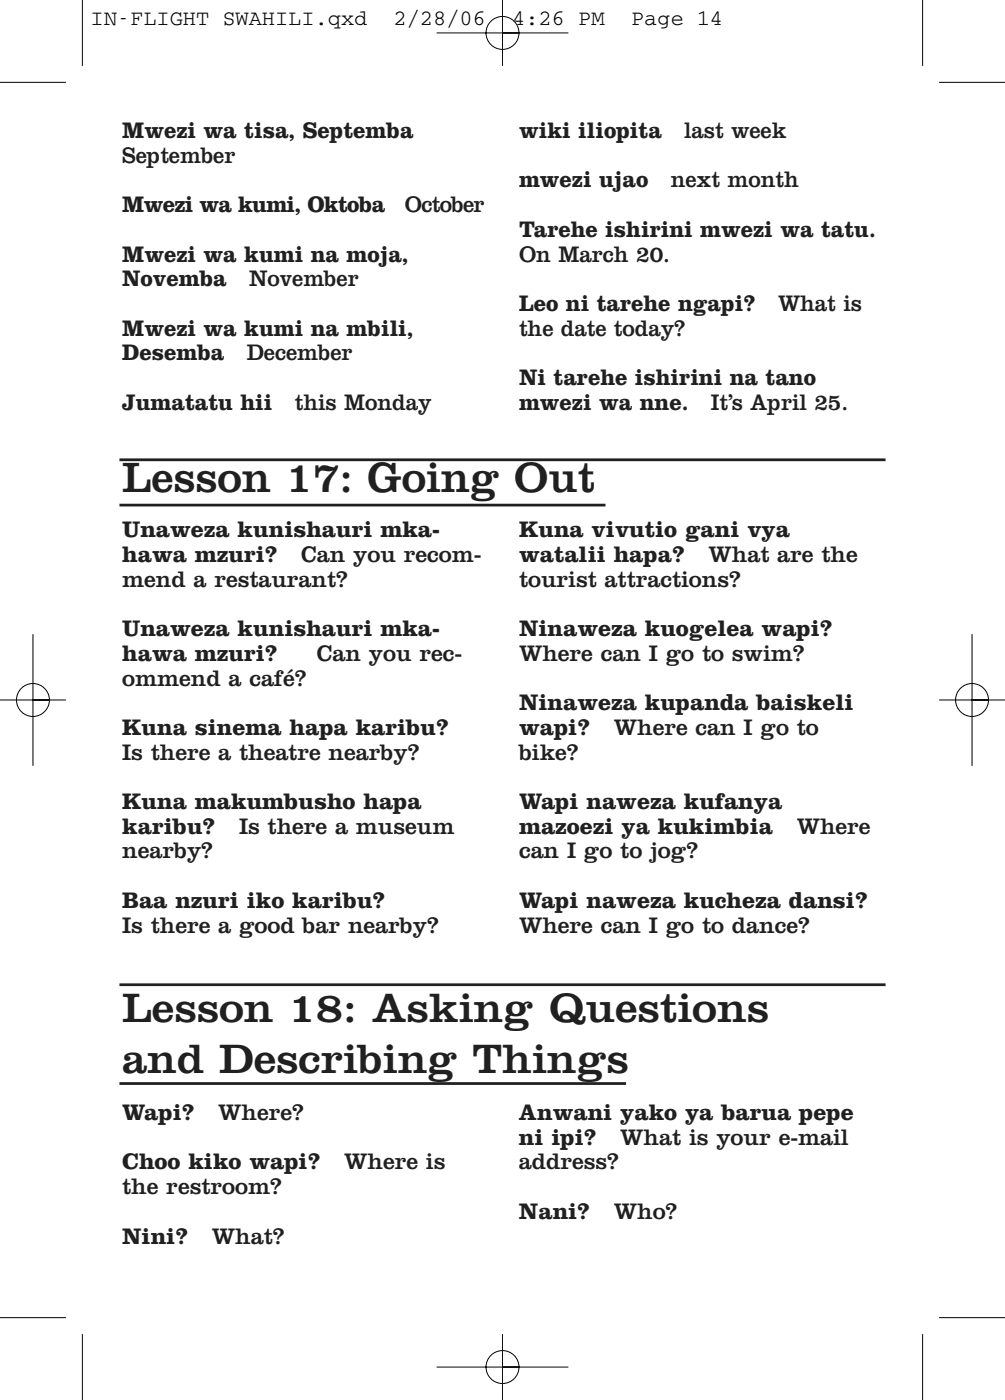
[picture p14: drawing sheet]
<svg xmlns="http://www.w3.org/2000/svg" width="129mm" height="180mm" viewBox="0 0 129 180" stroke-linecap="round" stroke-linejoin="round" font-family="sans-serif">
<defs><g id="words">
<text font-size="5.6" fill="#231f20" x="15.7" y="63.3">Lesson 17: Going Out</text>
<g font-size="5.5" fill="#231f20">
<text x="15.7" y="131.3">Lesson 18: Asking Questions</text>
<text x="15.7" y="137.9">and Describing Things</text>
</g>
<g font-size="3" fill="#231f20">
<text x="15.7" y="17.7">Mwezi wa tisa, Septemba</text>
<text x="66.7" y="17.7">wiki iliopita</text>
<text x="87.9" y="17.7">last week</text>
<text x="15.7" y="20.9">September</text>
<text x="15.7" y="27.3">Mwezi wa kumi, Oktoba</text>
<text x="52" y="27.3">October</text>
<text x="66.7" y="24.1">mwezi ujao</text>
<text x="86.2" y="24.1">next month</text>
<text x="15.7" y="33.6">Mwezi wa kumi na moja,</text>
<text x="66.7" y="30.4">Tarehe ishirini mwezi wa tatu.</text>
<text x="66.7" y="33.6">On March 20.</text>
<text x="15.7" y="36.8">Novemba</text>
<text x="32" y="36.8">November</text>
<text x="66.7" y="40">Leo ni tarehe ngapi?</text>
<text x="100" y="40">What is</text>
<text x="15.7" y="43.1">Mwezi wa kumi na mbili,</text>
<text x="15.7" y="46.3">Desemba</text>
<text x="31.7" y="46.3">December</text>
<text x="66.7" y="43.1">the date today?</text>
<text x="15.7" y="52.7">Jumatatu hii</text>
<text x="37.9" y="52.7">this Monday</text>
<text x="66.7" y="49.5">Ni tarehe ishirini na tano</text>
<text x="66.7" y="52.7">mwezi wa nne.</text>
<text x="91.3" y="52.7">It’s April 25.</text>
<text x="15.7" y="69.1">Unaweza kunishauri mka-</text>
<text x="66.7" y="69.1">Kuna vivutio gani vya</text>
<text x="15.7" y="75.4">mend a restaurant?</text>
<text x="15.7" y="72.2">hawa mzuri?</text>
<text x="38.7" y="72.2">Can you recom-</text>
<text x="66.7" y="72.2">watalii hapa?</text>
<text x="66.7" y="75.4">tourist attractions?</text>
<text x="91" y="72.2">What are the</text>
<text x="15.7" y="81.8">Unaweza kunishauri mka-</text>
<text x="66.7" y="81.8">Ninaweza kuogelea wapi?</text>
<text x="15.7" y="84.9">hawa mzuri?</text>
<text x="15.7" y="88.1">ommend a café?</text>
<text x="40.7" y="84.9">Can you rec-</text>
<text x="66.7" y="84.9">Where can I go to swim?</text>
<text x="15.7" y="94.5">Kuna sinema hapa karibu?</text>
<text x="66.7" y="91.3">Ninaweza kupanda baiskeli</text>
<text x="66.7" y="94.5">wapi?</text>
<text x="78.9" y="94.5">Where can I go to</text>
<text x="15.7" y="97.6">Is there a theatre nearby?</text>
<text x="66.7" y="97.6">bike?</text>
<text x="15.7" y="104">Kuna makumbusho hapa</text>
<text x="15.7" y="107.2">karibu?</text>
<text x="30.7" y="107.2">Is there a museum</text>
<text x="66.7" y="104">Wapi naweza kufanya</text>
<text x="66.7" y="107.2">mazoezi ya kukimbia</text>
<text x="102.4" y="107.2">Where</text>
<text x="15.7" y="110.3">nearby?</text>
<text x="66.7" y="110.3">can I go to jog?</text>
<text x="15.7" y="116.7">Baa nzuri iko karibu?</text>
<text x="15.7" y="119.9">Is there a good bar nearby?</text>
<text x="66.7" y="116.7">Wapi naweza kucheza dansi?</text>
<text x="66.7" y="119.9">Where can I go to dance?</text>
<text x="15.7" y="143.9">Wapi?</text>
<text x="28" y="143.9">Where?</text>
<text x="66.7" y="143.9">Anwani yako ya barua pepe</text>
<text x="66.7" y="147.1">ni ipi?</text>
<text x="79.7" y="147.1">What is your e-mail</text>
<text x="15.7" y="150.3">Choo kiko wapi?</text>
<text x="15.7" y="153.5">the restroom?</text>
<text x="44.2" y="150.3">Where is</text>
<text x="66.7" y="150.3">address?</text>
<text x="15.7" y="159.8">Nini?</text>
<text x="27.2" y="159.8">What?</text>
<text x="66.7" y="156.6">Nani?</text>
<text x="78.9" y="156.6">Who?</text>
</g>
<g font-size="2.8">
<text x="11.6" y="3.2">IN-FLIGHT SWAHILI.qxd</text>
<text x="50.6" y="3.2">2/28/06</text>
<text x="65.8" y="3.2">4:26 PM</text>
<text x="81.1" y="3.2">Page 14</text>
</g>
</g></defs>
<path d="M15.3 59.1h98.5M15.3 64.9h62.5" fill="none" stroke="#231f20" stroke-width=".35"/>
<path d="M15.3 127.3h98.5v13.7h-98.5z" fill="#fff"/>
<path d="M15.3 126.5h98.5M15.3 139.2h65.1" fill="none" stroke="#231f20" stroke-width=".35"/>
<path d="M10.2 -.1h84.1v4.7h-84.1z" fill="#fff"/>
<g fill="none" stroke="#fff" stroke-width=".18">
<path d="M0 10.6h8.5M10.6 0v8.5M56.1 4.2h16.9M64.6 4.2h2.1a2.12 2.12 0 0 1-3 2 2.12 2.12 0 0 1-.5-3.6 2.12 2.12 0 0 1 3.4 1.1l.1 .5M64.6 0v8.5M118.5 0v8.5M120.6 10.6h8.5M0 90h8.5M4.2 90h2.1a2.12 2.12 0 0 1-3 1.9 2.12 2.12 0 0 1-.4-3.6 2.12 2.12 0 0 1 3.4 1.1v.6M4.2 81.5v16.9M120.6 90h8.5M124.9 90h2.1a2.12 2.12 0 0 1-3 1.9 2.12 2.12 0 0 1-.5-3.6 2.12 2.12 0 0 1 3.4 1.1l.1 .6"/>
<path d="M124.9 81.5v16.9M0 169.3h8.5M10.6 171.4v8.5M56.1 175.7h16.9M64.6 175.7h2.1a2.12 2.12 0 0 1-3 1.9 2.12 2.12 0 0 1-.5-3.5 2.12 2.12 0 0 1 3.4 1l.1 .6M64.6 171.4v8.5M118.5 171.4v8.5M120.6 169.3h8.5"/>
</g>
<g fill="none" stroke="#000" stroke-width=".13">
<path d="M0 10.6h8.5M10.6 0v8.5M56.1 4.2h16.9M64.6 4.2h2.1a2.12 2.12 0 0 1-3 2 2.12 2.12 0 0 1-.5-3.6 2.12 2.12 0 0 1 3.4 1.1l.1 .5M64.6 0v8.5M118.5 0v8.5M120.6 10.6h8.5M0 90h8.5M4.2 90h2.1a2.12 2.12 0 0 1-3 1.9 2.12 2.12 0 0 1-.4-3.6 2.12 2.12 0 0 1 3.4 1.1v.6M4.2 81.5v16.9M120.6 90h8.5M124.9 90h2.1a2.12 2.12 0 0 1-3 1.9 2.12 2.12 0 0 1-.5-3.6 2.12 2.12 0 0 1 3.4 1.1l.1 .6"/>
<path d="M124.9 81.5v16.9M0 169.3h8.5M10.6 171.4v8.5M56.1 175.7h16.9M64.6 175.7h2.1a2.12 2.12 0 0 1-3 1.9 2.12 2.12 0 0 1-.5-3.5 2.12 2.12 0 0 1 3.4 1l.1 .6M64.6 171.4v8.5M118.5 171.4v8.5M120.6 169.3h8.5"/>
</g>
<use href="#words"/>
</svg>
